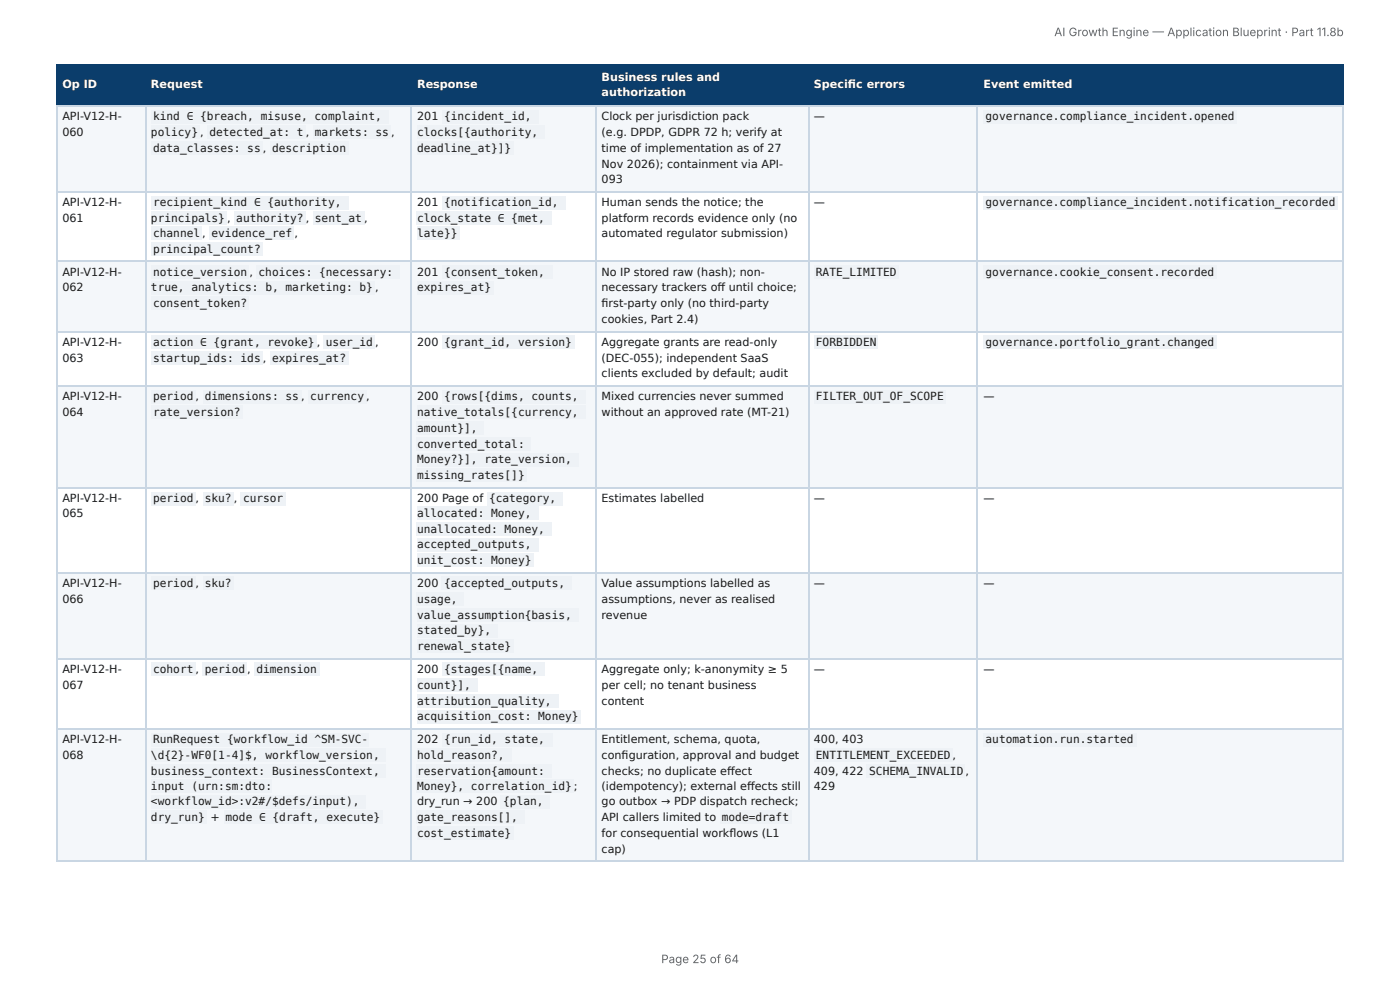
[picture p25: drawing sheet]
<svg xmlns="http://www.w3.org/2000/svg" width="297mm" height="210mm" viewBox="0 0 297 210" stroke-linecap="round" stroke-linejoin="round" font-family="sans-serif">
<defs><g id="words">
<g font-size="2.5" fill="#666">
<text x="223.9" y="7.7">AI Growth Engine — Application Blueprint · Part 11.8b</text>
<text x="140.4" y="204.5">Page 25 of 64</text>
</g>
<g font-size="2.4" fill="#fff">
<text x="127.8" y="17.1">Business rules and</text>
<text x="13.2" y="18.7">Op ID</text>
<text x="32.1" y="18.7">Request</text>
<text x="88.6" y="18.7">Response</text>
<text x="127.8" y="20.4">authorization</text>
<text x="172.9" y="18.7">Specifi c errors</text>
<text x="208.9" y="18.7">Event emitted</text>
</g>
<g font-size="2.4" fill="#1a1a1a">
<text x="13.2" y="25.6">API-V12-H-</text>
<text x="13.2" y="28.9">060</text>
<text x="32.1" y="28.9">policy}</text>
<text x="32.5" y="25.6">kind ∈ {breach, misuse, complaint,</text>
<text x="42.5" y="28.9">,</text>
<text x="44.5" y="28.9">detected_at: t</text>
<text x="64.9" y="28.9">,</text>
<text x="66.9" y="28.9">markets: ss</text>
<text x="83.1" y="28.9">,</text>
<text x="88.6" y="25.6">201</text>
<text x="88.6" y="28.9">clocks[{authority,</text>
<text x="94.3" y="25.6">{incident_id,</text>
<text x="127.8" y="25.6">Clock per jurisdiction pack</text>
<text x="127.8" y="28.9">(e.g. DPDP, GDPR 72 h; verify at</text>
<text x="172.9" y="25.6">—</text>
<text x="209.3" y="25.6">governance.compliance_incident.opened</text>
<text x="32.5" y="32.2">data_classes: ss</text>
<text x="55.8" y="32.2">,</text>
<text x="57.8" y="32.2">description</text>
<text x="88.6" y="32.2">deadline_at}]}</text>
<text x="127.8" y="32.2">time of implementation as of 27</text>
<text x="127.8" y="35.6">Nov 2026); containment via API-</text>
<text x="127.8" y="38.9">093</text>
<text x="13.2" y="43.8">API-V12-H-</text>
<text x="13.2" y="47.2">061</text>
<text x="32.1" y="47.2">principals}</text>
<text x="32.5" y="43.8">recipient_kind ∈ {authority,</text>
<text x="48.2" y="47.2">,</text>
<text x="50.2" y="47.2">authority?</text>
<text x="64.9" y="47.2">,</text>
<text x="66.9" y="47.2">sent_at ,</text>
<text x="88.6" y="43.8">201</text>
<text x="88.6" y="47.2">clock_state ∈ {met,</text>
<text x="94.3" y="43.8">{notification_id,</text>
<text x="127.8" y="43.8">Human sends the notice; the</text>
<text x="127.8" y="47.2">platform records evidence only (no</text>
<text x="172.9" y="43.8">—</text>
<text x="209.3" y="43.8">governance.compliance_incident.notification_recorded</text>
<text x="32.5" y="50.3">channel</text>
<text x="32.5" y="53.6">principal_count?</text>
<text x="43" y="50.3">,</text>
<text x="44.9" y="50.3">evidence_ref</text>
<text x="62.5" y="50.3">,</text>
<text x="88.6" y="50.3">late}}</text>
<text x="127.8" y="50.3">automated regulator submission)</text>
<text x="13.2" y="58.5">API-V12-H-</text>
<text x="32.5" y="58.5">notice_version</text>
<text x="53" y="58.5">,</text>
<text x="54.9" y="58.5">choices: {necessary:</text>
<text x="88.6" y="58.5">201</text>
<text x="94.3" y="58.5">{consent_token,</text>
<text x="127.8" y="58.5">No IP stored raw (hash); non-</text>
<text x="173.3" y="58.5">RATE_LIMITED</text>
<text x="209.3" y="58.5">governance.cookie_consent.recorded</text>
<text x="13.2" y="61.9">062</text>
<text x="32.1" y="61.9">true, analytics: b, marketing: b}</text>
<text x="32.5" y="65.2">consent_token?</text>
<text x="79.7" y="61.9">,</text>
<text x="88.6" y="61.9">expires_at}</text>
<text x="127.8" y="61.9">necessary trackers off until choice;</text>
<text x="127.8" y="65.2">fi rst-party only (no third-party</text>
<text x="127.8" y="68.6">cookies, Part 2.4)</text>
<text x="13.2" y="73.5">API-V12-H-</text>
<text x="13.2" y="76.8">063</text>
<text x="32.5" y="73.5">action ∈ {grant, revoke} ,</text>
<text x="32.5" y="76.8">startup_ids: ids</text>
<text x="55.8" y="76.8">,</text>
<text x="57.8" y="76.8">expires_at?</text>
<text x="69.2" y="73.5">user_id</text>
<text x="79.7" y="73.5">,</text>
<text x="88.6" y="73.5">200</text>
<text x="94.3" y="73.5">{grant_id, version}</text>
<text x="127.8" y="73.5">Aggregate grants are read-only</text>
<text x="127.8" y="76.8">(DEC-055); independent SaaS</text>
<text x="173.3" y="73.5">FORBIDDEN</text>
<text x="209.3" y="73.5">governance.portfolio_grant.changed</text>
<text x="127.8" y="80.1">clients excluded by default; audit</text>
<text x="13.2" y="85">API-V12-H-</text>
<text x="13.2" y="88.4">064</text>
<text x="32.5" y="85">period</text>
<text x="32.5" y="88.4">rate_version?</text>
<text x="41.5" y="85">,</text>
<text x="43.5" y="85">dimensions: ss ,</text>
<text x="65.9" y="85">currency ,</text>
<text x="88.6" y="85">200</text>
<text x="88.6" y="88.4">native_totals[{currency,</text>
<text x="94.3" y="85">{rows[{dims, counts,</text>
<text x="127.8" y="85">Mixed currencies never summed</text>
<text x="127.8" y="88.4">without an approved rate (MT-21)</text>
<text x="173.3" y="85">FILTER_OUT_OF_SCOPE</text>
<text x="208.9" y="85">—</text>
<text x="88.6" y="91.7">amount}],</text>
<text x="88.6" y="95.1">converted_total:</text>
<text x="88.6" y="98.4">Money?}], rate_version,</text>
<text x="88.6" y="101.7">missing_rates[]}</text>
<text x="13.2" y="106.6">API-V12-H-</text>
<text x="32.5" y="106.6">period</text>
<text x="41.5" y="106.6">,</text>
<text x="43.5" y="106.6">sku?</text>
<text x="49.7" y="106.6">,</text>
<text x="51.6" y="106.6">cursor</text>
<text x="88.6" y="106.6">200 Page of</text>
<text x="103.9" y="106.6">{category,</text>
<text x="127.8" y="106.6">Estimates labelled</text>
<text x="172.9" y="106.6">—</text>
<text x="208.9" y="106.6">—</text>
<text x="13.2" y="109.8">065</text>
<text x="88.6" y="109.8">allocated: Money,</text>
<text x="88.6" y="113.1">unallocated: Money,</text>
<text x="88.6" y="116.4">accepted_outputs,</text>
<text x="88.6" y="119.8">unit_cost: Money}</text>
<text x="13.2" y="124.7">API-V12-H-</text>
<text x="32.5" y="124.7">period</text>
<text x="41.5" y="124.7">,</text>
<text x="43.5" y="124.7">sku?</text>
<text x="88.6" y="124.7">200</text>
<text x="94.3" y="124.7">{accepted_outputs,</text>
<text x="127.8" y="124.7">Value assumptions labelled as</text>
<text x="172.9" y="124.7">—</text>
<text x="208.9" y="124.7">—</text>
<text x="13.2" y="128">066</text>
<text x="88.6" y="128">usage,</text>
<text x="88.6" y="131.4">value_assumption{basis,</text>
<text x="127.8" y="128">assumptions, never as realised</text>
<text x="127.8" y="131.4">revenue</text>
<text x="88.6" y="134.7">stated_by},</text>
<text x="13.2" y="142.9">API-V12-H-</text>
<text x="32.5" y="142.9">cohort</text>
<text x="41.5" y="142.9">,</text>
<text x="43.5" y="142.9">period</text>
<text x="52.5" y="142.9">,</text>
<text x="54.5" y="142.9">dimension</text>
<text x="88.6" y="138">renewal_state}</text>
<text x="88.6" y="142.9">200</text>
<text x="94.3" y="142.9">{stages[{name,</text>
<text x="127.8" y="142.9">Aggregate only; k-anonymity ≥ 5</text>
<text x="172.9" y="142.9">—</text>
<text x="208.9" y="142.9">—</text>
<text x="13.2" y="146.3">067</text>
<text x="88.6" y="146.3">count}],</text>
<text x="88.6" y="149.6">attribution_quality,</text>
<text x="127.8" y="146.3">per cell; no tenant business</text>
<text x="127.8" y="149.6">content</text>
<text x="88.6" y="153">acquisition_cost: Money}</text>
<text x="13.2" y="157.9">API-V12-H-</text>
<text x="13.2" y="161.2">068</text>
<text x="32.1" y="161.2">\d{2}-WF0[1-4]$, workflow_version,</text>
<text x="32.5" y="157.9">RunRequest {workflow_id ^SM-SVC-</text>
<text x="88.6" y="157.9">202</text>
<text x="88.6" y="161.2">hold_reason?,</text>
<text x="94.3" y="157.9">{run_id, state,</text>
<text x="127.8" y="157.9">Entitlement, schema, quota,</text>
<text x="127.8" y="161.2">confi guration, approval and budget</text>
<text x="172.9" y="157.9">400, 403</text>
<text x="173.3" y="161.2">ENTITLEMENT_EXCEEDED ,</text>
<text x="209.3" y="157.9">automation.run.started</text>
<text x="32.1" y="164.6">business_context: BusinessContext,</text>
<text x="32.1" y="167.7">input (urn:sm:dto:</text>
<text x="88.6" y="164.6">reservation{amount:</text>
<text x="88.6" y="167.7">Money}, correlation_id} ;</text>
<text x="127.8" y="164.6">checks; no duplicate eff ect</text>
<text x="127.8" y="167.7">(idempotency); external eff ects still</text>
<text x="172.9" y="164.6">409, 422</text>
<text x="172.9" y="167.7">429</text>
<text x="184.6" y="164.6">SCHEMA_INVALID</text>
<text x="205.1" y="164.6">,</text>
<text x="32.1" y="171">&lt;workflow_id&gt;:v2#/$defs/input),</text>
<text x="88.6" y="171">dry_run → 200</text>
<text x="106.9" y="171">{plan,</text>
<text x="127.8" y="171">go outbox → PDP dispatch recheck;</text>
<text x="32.1" y="174.4">dry_run}</text>
<text x="44.7" y="174.4">+</text>
<text x="47.9" y="174.4">mode ∈ {draft, execute}</text>
<text x="88.6" y="174.4">gate_reasons[],</text>
<text x="88.6" y="177.7">cost_estimate}</text>
<text x="127.8" y="174.4">API callers limited to</text>
<text x="127.8" y="177.7">for consequential workfl ows (L1</text>
<text x="153.3" y="174.4">mode=draft</text>
<text x="127.8" y="181">cap)</text>
</g>
</g></defs>
<g fill="#0b3d6b">
<path d="M12.1 14h18.7v8.4h-18.7z"/>
<path d="M30.8 14h56.6v8.4h-56.6z"/>
<path d="M87.4 14h39.2v8.4h-39.2z"/>
<path d="M126.6 14h45v8.4h-45z"/>
<path d="M171.6 14h36.1v8.4h-36.1z"/>
<path d="M207.7 14h77.7v8.4h-77.7z"/>
</g>
<g fill="#f4f7fa">
<path d="M12.1 22.4h18.7v18.3h-18.7z"/>
<path d="M30.8 22.4h56.6v18.3h-56.6z"/>
<path d="M87.4 22.4h39.2v18.3h-39.2z"/>
<path d="M126.6 22.4h45v18.3h-45z"/>
<path d="M171.6 22.4h36.1v18.3h-36.1z"/>
<path d="M207.7 22.4h77.7v18.3h-77.7z"/>
<path d="M12.1 55.6h18.7v15h-18.7z"/>
<path d="M30.8 55.6h56.6v15h-56.6z"/>
<path d="M87.4 55.6h39.2v15h-39.2z"/>
<path d="M126.6 55.6h45v15h-45z"/>
<path d="M171.6 55.6h36.1v15h-36.1z"/>
<path d="M207.7 55.6h77.7v15h-77.7z"/>
<path d="M12.1 81.9h18.7v21.6h-18.7z"/>
<path d="M30.8 81.9h56.6v21.6h-56.6z"/>
<path d="M87.4 81.9h39.2v21.6h-39.2z"/>
<path d="M126.6 81.9h45v21.6h-45z"/>
<path d="M171.6 81.9h36.1v21.6h-36.1z"/>
<path d="M207.7 81.9h77.7v21.6h-77.7z"/>
<path d="M12.1 121.8h18.7v18h-18.7z"/>
<path d="M30.8 121.8h56.6v18h-56.6z"/>
<path d="M87.4 121.8h39.2v18h-39.2z"/>
<path d="M126.6 121.8h45v18h-45z"/>
<path d="M171.6 121.8h36.1v18h-36.1z"/>
<path d="M207.7 121.8h77.7v18h-77.7z"/>
<path d="M12.1 154.7h18.7v28.3h-18.7z"/>
<path d="M30.8 154.7h56.6v28.3h-56.6z"/>
<path d="M87.4 154.7h39.2v28.3h-39.2z"/>
<path d="M126.6 154.7h45v28.3h-45z"/>
<path d="M171.6 154.7h36.1v28.3h-36.1z"/>
<path d="M207.7 154.7h77.7v28.3h-77.7z"/>
</g>
<path d="M11.9 13.9h273.5M12 13.8v8.9M31 13.8v8.9M87.3 13.8v8.9M126.5 13.8v8.9M171.7 13.8v8.9M207.6 13.8v8.9M11.9 22.6h273.5" fill="none" stroke="#0b3d6b" stroke-width=".22"/>
<path d="M285.3 13.8v8.9" fill="none" stroke="#0b3d6b" stroke-width=".21"/>
<g fill="none" stroke="#c9d6e3" stroke-width=".22">
<path d="M11.9 22.6h273.5M12 22.7v160.3M31 22.7v160.3M87.3 22.7v160.3M126.5 22.7v160.3M171.7 22.7v160.3M207.6 22.7v160.3M11.9 40.8h273.5M11.9 55.5h273.5M11.9 70.4h273.5M11.9 82h273.5M11.9 103.6h273.5"/>
<path d="M11.9 121.7h273.5M11.9 139.9h273.5M11.9 154.9h273.5M11.9 182.9h273.5"/>
</g>
<path d="M285.3 22.7v160.3" fill="none" stroke="#c9d6e3" stroke-width=".21"/>
<g fill="#eef2f6">
<path d="M32.2 23.3h50.3v2.9h-50.3z"/>
<path d="M32.2 26.7h10.2v2.9h-10.2z"/>
<path d="M44 26.7h20.9v2.9h-20.9z"/>
<path d="M66.5 26.7h16.5v2.9h-16.5z"/>
<path d="M32.2 30h23.6v2.9h-23.6z"/>
<path d="M57.3 30h16.7v2.9h-16.7z"/>
<path d="M93.9 23.3h20.5v2.9h-20.5z"/>
<path d="M88.5 26.7h27.2v2.9h-27.2z"/>
<path d="M88.5 30h20.5v2.9h-20.5z"/>
<path d="M208.8 23.3h53.9v2.9h-53.9z"/>
<path d="M32.2 41.6h41.8v2.9h-41.8z"/>
<path d="M32.2 44.9h16v2.9h-16z"/>
<path d="M49.8 44.9h15.1v2.9h-15.1z"/>
<path d="M66.5 44.9h10.9v2.9h-10.9z"/>
<path d="M32.2 48.1h10.7v2.9h-10.7z"/>
<path d="M44.4 48.1h18.1v2.9h-18.1z"/>
<path d="M32.2 51.4h23.6v2.9h-23.6z"/>
<path d="M93.9 41.6h26.3v2.9h-26.3z"/>
<path d="M88.5 44.9h28.8v2.9h-28.8z"/>
<path d="M88.5 48.1h9.2v2.9h-9.2z"/>
<path d="M208.8 41.6h75.3v2.9h-75.3z"/>
<path d="M32.2 56.3h20.7v2.9h-20.7z"/>
<path d="M54.4 56.3h30.6v2.9h-30.6z"/>
<path d="M32.2 59.6h47.4v2.9h-47.4z"/>
<path d="M32.2 63h20.7v2.9h-20.7z"/>
<path d="M93.9 56.3h23.4v2.9h-23.4z"/>
<path d="M88.5 59.6h16.3v2.9h-16.3z"/>
<path d="M172.9 56.3h18.1v2.9h-18.1z"/>
<path d="M208.8 56.3h49.7v2.9h-49.7z"/>
<path d="M32.2 71.2h35.2v2.9h-35.2z"/>
<path d="M68.7 71.2h10.9v2.9h-10.9z"/>
<path d="M32.2 74.6h23.6v2.9h-23.6z"/>
<path d="M57.3 74.6h16.7v2.9h-16.7z"/>
<path d="M93.9 71.2h28v2.9h-28z"/>
<path d="M172.9 71.2h13.6v2.9h-13.6z"/>
<path d="M208.8 71.2h49.7v2.9h-49.7z"/>
<path d="M32.2 82.8h9.3v2.9h-9.3z"/>
<path d="M43.1 82.8h20.9v2.9h-20.9z"/>
<path d="M65.4 82.8h12.4v2.9h-12.4z"/>
<path d="M32.2 86.1h19.4v2.9h-19.4z"/>
<path d="M93.9 82.8h30.5v2.9h-30.5z"/>
<path d="M88.5 86.1h35.9v2.9h-35.9z"/>
<path d="M88.5 89.5h14.3v2.9h-14.3z"/>
<path d="M88.5 92.8h24.3v2.9h-24.3z"/>
<path d="M88.5 96.2h34.3v2.9h-34.3z"/>
<path d="M88.5 99.5h23.4v2.9h-23.4z"/>
<path d="M172.9 82.8h27.9v2.9h-27.9z"/>
<path d="M32.2 104.4h9.3v2.9h-9.3z"/>
<path d="M43.1 104.4h6.4v2.9h-6.4z"/>
<path d="M51.1 104.4h9.6v2.9h-9.6z"/>
<path d="M103.5 104.4h16v2.9h-16z"/>
<path d="M88.5 107.5h25.9v2.9h-25.9z"/>
<path d="M88.5 110.9h28.8v2.9h-28.8z"/>
<path d="M88.5 114.2h25.9v2.9h-25.9z"/>
<path d="M88.5 117.6h24.8v2.8h-24.8z"/>
<path d="M32.2 122.5h9.3v2.8h-9.3z"/>
<path d="M43.1 122.5h6.4v2.8h-6.4z"/>
<path d="M93.9 122.5h27.6v2.8h-27.6z"/>
<path d="M88.5 125.8h10.1v2.9h-10.1z"/>
<path d="M88.5 129.1h34.3v2.9h-34.3z"/>
<path d="M88.5 132.5h17.2v2.9h-17.2z"/>
<path d="M88.5 135.8h20.5v2.9h-20.5z"/>
<path d="M32.2 140.7h9.3v2.9h-9.3z"/>
<path d="M43.1 140.7h9.3v2.9h-9.3z"/>
<path d="M54 140.7h13.8v2.9h-13.8z"/>
<path d="M93.9 140.7h21.8v2.9h-21.8z"/>
<path d="M88.5 144.1h12.9v2.9h-12.9z"/>
<path d="M88.5 147.4h30.1v2.9h-30.1z"/>
<path d="M88.5 150.7h34.8v2.9h-34.8z"/>
<path d="M32.2 155.6h46.1v2.9h-46.1z"/>
<path d="M32.2 159h49.9v2.9h-49.9z"/>
<path d="M32.2 162.3h49.9v2.9h-49.9z"/>
<path d="M32.2 165.4h25.6v2.9h-25.6z"/>
<path d="M32.2 168.8h45.6v2.9h-45.6z"/>
<path d="M32.2 172.1h11.8v2.9h-11.8z"/>
<path d="M47.5 172.1h33.7v2.9h-33.7z"/>
<path d="M93.9 155.6h23.4v2.9h-23.4z"/>
<path d="M88.5 159h20.1v2.9h-20.1z"/>
<path d="M88.5 162.3h28.8v2.9h-28.8z"/>
<path d="M88.5 165.4h33.4v2.9h-33.4z"/>
<path d="M106.3 168.8h10.5v2.9h-10.5z"/>
<path d="M88.5 172.1h23v2.9h-23z"/>
<path d="M88.5 175.5h20.5v2.9h-20.5z"/>
<path d="M152.9 172.1h15.1v2.9h-15.1z"/>
<path d="M172.9 159h29.4v2.9h-29.4z"/>
<path d="M184.1 162.3h20.9v2.9h-20.9z"/>
<path d="M208.8 155.6h32.5v2.9h-32.5z"/>
</g>
<use href="#words"/>
</svg>
